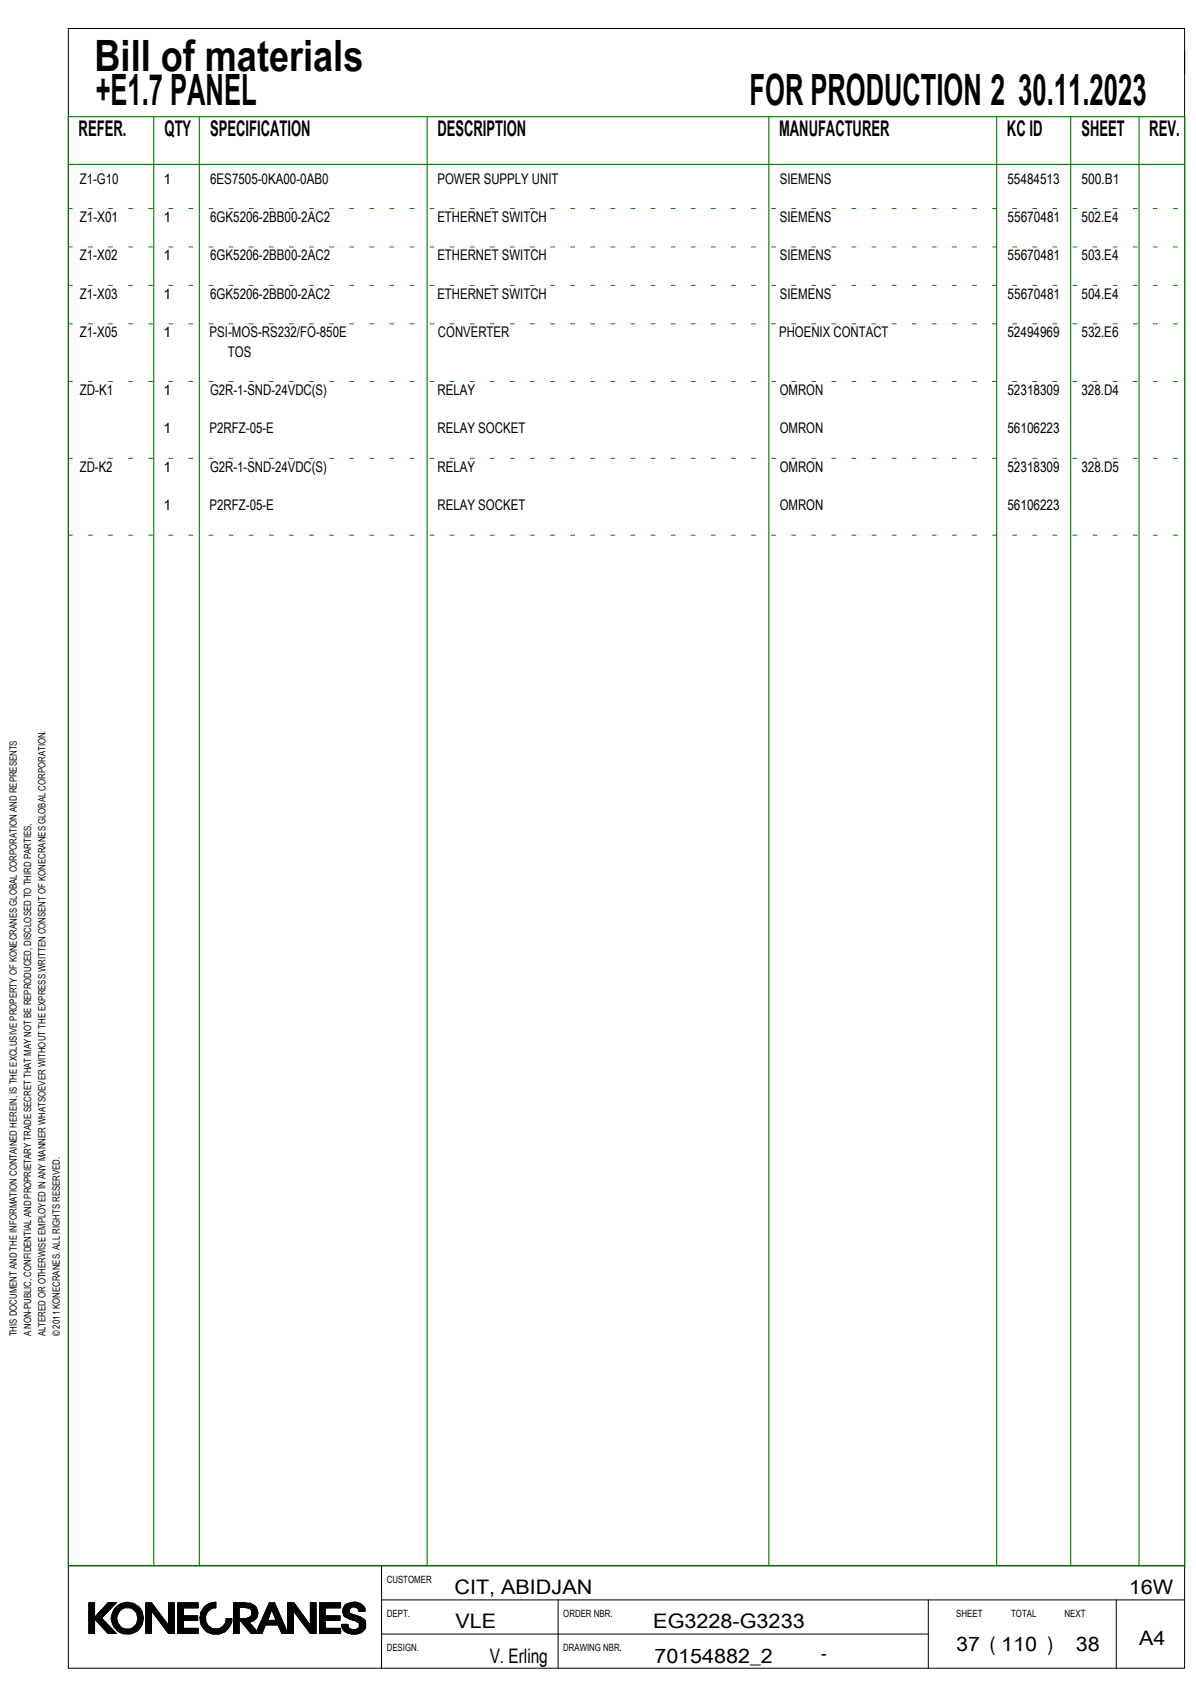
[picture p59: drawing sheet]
<svg xmlns="http://www.w3.org/2000/svg" width="210mm" height="297mm" viewBox="0 0 210 297" stroke-linecap="round" stroke-linejoin="round" font-family="sans-serif">
<defs><g id="words">
<g font-size="7.6">
<text x="16.6" y="12.5">Bill of materials</text>
<text x="16.8" y="18.5">+E1.7 PANEL</text>
<text x="131.6" y="18.5">FOR PRODUCTION 2</text>
<text x="178.8" y="18.5">30.11.2023</text>
</g>
<g font-size="3.8">
<text x="13.8" y="23.9">REFER.</text>
<text x="28.9" y="23.9">QTY</text>
<text x="36.9" y="23.9">SPECIFICATION</text>
<text x="76.8" y="23.9">DESCRIPTION</text>
<text x="136.8" y="23.9">MANUFACTURER</text>
<text x="176.8" y="23.9">KC ID</text>
<text x="189.9" y="23.9">SHEET</text>
<text x="201.8" y="23.9">REV.</text>
</g>
<g font-size="3.5">
<text x="79.8" y="280">CIT, ABIDJAN</text>
<text x="198.2" y="280">16W</text>
<text x="80" y="286">VLE</text>
<text x="114.7" y="286">EG3228-G3233</text>
<text x="86" y="292">V. Erling</text>
<text x="114.9" y="292">70154882_2</text>
<text x="144.2" y="291.5">-</text>
<text x="167.9" y="290">37 ( 110 )</text>
<text x="188.9" y="290">38</text>
<text x="200" y="289">A4</text>
</g>
<g font-size="2.6">
<text x="14" y="32.3">Z1-G10</text>
<text x="28.7" y="32.3">1</text>
<text x="36.9" y="32.3">6ES7505-0KA00-0AB0</text>
<text x="76.8" y="32.3">POWER SUPPLY UNIT</text>
<text x="136.9" y="32.3">SIEMENS</text>
<text x="176.9" y="32.3">55484513</text>
<text x="189.9" y="32.3">500.B1</text>
<text x="14" y="39">Z1-X01</text>
<text x="28.7" y="39">1</text>
<text x="36.9" y="39">6GK5206-2BB00-2AC2</text>
<text x="76.8" y="39">ETHERNET SWITCH</text>
<text x="136.9" y="39">SIEMENS</text>
<text x="176.9" y="39">55670481</text>
<text x="189.9" y="39">502.E4</text>
<text x="14" y="45.7">Z1-X02</text>
<text x="28.7" y="45.7">1</text>
<text x="36.9" y="45.7">6GK5206-2BB00-2AC2</text>
<text x="76.8" y="45.7">ETHERNET SWITCH</text>
<text x="136.9" y="45.7">SIEMENS</text>
<text x="176.9" y="45.7">55670481</text>
<text x="189.9" y="45.7">503.E4</text>
<text x="14" y="52.5">Z1-X03</text>
<text x="28.7" y="52.5">1</text>
<text x="36.9" y="52.5">6GK5206-2BB00-2AC2</text>
<text x="76.8" y="52.5">ETHERNET SWITCH</text>
<text x="136.9" y="52.5">SIEMENS</text>
<text x="176.9" y="52.5">55670481</text>
<text x="189.9" y="52.5">504.E4</text>
<text x="14" y="59.3">Z1-X05</text>
<text x="28.7" y="59.3">1</text>
<text x="36.8" y="59.3">PSI-MOS-RS232/FO-850E</text>
<text x="76.9" y="59.3">CONVERTER</text>
<text x="136.8" y="59.3">PHOENIX CONTACT</text>
<text x="176.9" y="59.3">52494969</text>
<text x="189.9" y="59.3">532.E6</text>
<text x="40" y="62.6">TOS</text>
<text x="14" y="69.4">ZD-K1</text>
<text x="28.7" y="69.4">1</text>
<text x="36.9" y="69.4">G2R-1-SND-24VDC(S)</text>
<text x="76.8" y="69.4">RELAY</text>
<text x="136.9" y="69.4">OMRON</text>
<text x="176.9" y="69.4">52318309</text>
<text x="189.9" y="69.4">328.D4</text>
<text x="28.7" y="76.1">1</text>
<text x="36.8" y="76.1">P2RFZ-05-E</text>
<text x="76.8" y="76.1">RELAY SOCKET</text>
<text x="136.9" y="76.1">OMRON</text>
<text x="176.9" y="76.1">56106223</text>
<text x="14" y="82.9">ZD-K2</text>
<text x="28.7" y="82.9">1</text>
<text x="36.9" y="82.9">G2R-1-SND-24VDC(S)</text>
<text x="76.8" y="82.9">RELAY</text>
<text x="136.9" y="82.9">OMRON</text>
<text x="176.9" y="82.9">52318309</text>
<text x="189.9" y="82.9">328.D5</text>
<text x="28.7" y="89.6">1</text>
<text x="36.8" y="89.6">P2RFZ-05-E</text>
<text x="76.8" y="89.6">RELAY SOCKET</text>
<text x="136.9" y="89.6">OMRON</text>
<text x="176.9" y="89.6">56106223</text>
</g>
<g font-size="1.8">
<text x="3" y="234.7" transform="rotate(-90 3 234.7)">THIS DOCUMENT AND THE INFORMATION CONTAINED HEREIN, IS THE EXCLUSIVE PROPERTY OF KONECRANES GLOBAL CORPORATION AND REPRESENTS</text>
<text x="5.5" y="234.7" transform="rotate(-90 5.5 234.7)">A NON-PUBLIC, CONFIDENTIAL AND PROPRIETARY TRADE SECRET THAT MAY NOT BE REPRODUCED, DISCLOSED TO THIRD PARTIES,</text>
<text x="8" y="234.7" transform="rotate(-90 8 234.7)">ALTERED OR OTHERWISE EMPLOYED IN ANY MANNER WHATSOEVER WITHOUT THE EXPRESS WRITTEN CONSENT OF KONECRANES GLOBAL CORPORATION.</text>
<text x="10.5" y="234.7" transform="rotate(-90 10.5 234.7)">© 2011 KONECRANES. ALL RIGHTS RESERVED.</text>
<text x="67.9" y="278">CUSTOMER</text>
<text x="67.9" y="284">DEPT.</text>
<text x="98.9" y="284">ORDER NBR.</text>
<text x="167.9" y="284">SHEET</text>
<text x="177.5" y="284">TOTAL</text>
<text x="186.9" y="284">NEXT</text>
<text x="67.9" y="290">DESIGN.</text>
<text x="98.9" y="290">DRAWING NBR.</text>
</g>
</g></defs>
<g fill="none" stroke="#000" stroke-width=".18">
<path d="M12 5h196v288h-196zM208 9v4M12 275h196M67 275v18M15.6 281.5h1v5.4h-1zM19 281.5h1.4l-2.6 2.7 2.6 2.7h-1.4l-2.4-2.6v-.2zM25.6 281.5h1l3 4v-4h1v5.4h-1l-3-4v4h-1zM31.2 281.5h3.6v.9h-2.6v1.4h2.5v.8h-2.5v1.4h2.6v.9h-3.6zM35.9 282.2a2.71 2.71 0 0 1 2-.8v1a1.84 1.84 0 0 0-1.8 1.7 1.84 1.84 0 0 0 1.6 2 1.84 1.84 0 0 0 2-1.5v-.3h1a2.82 2.82 0 0 1-3.9 2.5 2.82 2.82 0 0 1-.9-4.6zM42 282.3l1.3 .1a.89 .89 0 0 1 .9 .6 .89 .89 0 0 1-.3 1l-1 .3h-.9zM45.1 286.5l-1.4-1.6a1.65 1.65 0 0 0 1.6-1.8 1.65 1.65 0 0 0-1.8-1.5l-2.5-.1v5.4h1v-2.5l2.1 2.5h1.2M47.7 282.7l.8 1.9h-1.5z"/>
<path d="M50.5 281.5h1.1l2.9 4v-4h1v5.4h-1l-3-4v4h-1zM50.5 286.8l-2.3-5.3h-.9l-2.4 5.4h1.1l.6-1.5h2.2l.7 1.5h1.1M56.1 281.5h3.7v.9h-2.7v1.4h2.6v.8h-2.6v1.4h2.7v.9h-3.7zM60.6 281.9a2.39 2.39 0 0 1 3.4 .4l.1 .7h-1.1a.86 .86 0 0 0-1-.8 .86 .86 0 0 0-.7 1l.5 .3a5.3 5.3 0 0 1 2.3 1.1l.1 .4a1.75 1.75 0 0 1-2.1 2 1.76 1.76 0 0 1-2.1-1.7h1.1a.82 .82 0 0 0 1 .9h.4a.77 .77 0 0 0 .6-.7 .77 .77 0 0 0-.6-.8l-1.3-.4a1.44 1.44 0 0 1-.6-2.4zM67 281h141M67 287h96M98 281v12M163 281v12M196 281v12"/>
</g>
<path d="M12 20.5h196v254.5h-196zM12 28.9h196M27 20.5v254.5M35 20.5v254.5M75 20.5v254.5M135 20.5v254.5M175 20.5v254.5M188 20.5v254.5M200 20.5v254.5" fill="none" stroke="#008000" stroke-width=".2"/>
<path d="M12 36.6h196M12 43.4h196M12 50.1h196M12 56.9h196M12 67h196M12 80.5h196M12 94h196" fill="none" stroke="#008000" stroke-width=".18" stroke-dasharray=".7 2.8"/>
<g fill="#000" stroke="#000" stroke-width=".18">
<path d="M15.6 281.5h1v5.4h-1z" fill-rule="evenodd"/>
<path d="M19 281.5h1.4l-2.6 2.7 2.6 2.7h-1.4l-2.4-2.6v-.2z" fill-rule="evenodd"/>
<path d="M20.3 282.3a2.86 2.86 0 0 1 4.7 .8l.2 1.1h-1a1.85 1.85 0 0 0-1.9-1.8 1.85 1.85 0 0 0-1.8 1.8h-1l.3-1.1z" fill-rule="evenodd"/>
<path d="M19.5 284.2h1l.1 .4a1.77 1.77 0 0 0 1.2 1.4 1.77 1.77 0 0 0 1.8-.4l.3-.3 .3-1.1h1a2.85 2.85 0 0 1-2.8 2.8 2.85 2.85 0 0 1-2.9-2.8z" fill-rule="evenodd"/>
<path d="M25.6 281.5h1l3 4v-4h1v5.4h-1l-3-4v4h-1z" fill-rule="evenodd"/>
<path d="M31.2 281.5h3.6v.9h-2.6v1.4h2.5v.8h-2.5v1.4h2.6v.9h-3.6z" fill-rule="evenodd"/>
<path d="M35.9 282.2a2.71 2.71 0 0 1 2-.8v1a1.85 1.85 0 0 0-1.9 1.8 1.85 1.85 0 0 0 1.8 1.9 1.85 1.85 0 0 0 1.9-1.8h1a2.82 2.82 0 0 1-4 2.5 2.82 2.82 0 0 1-.8-4.6z" fill-rule="evenodd"/>
<path d="M41 282.3h1v4.6h-1z" fill-rule="evenodd"/>
<path d="M41 281.5l2.5 .1a1.65 1.65 0 0 1 1.7 1.6 1.65 1.65 0 0 1-1.5 1.7l1.4 1.6-.2 .4h-.8l-2.1-2.6a2.43 2.43 0 0 0 2.2-.6v-.8l-.1-.1a2.17 2.17 0 0 0-2.1-.5h-1z" fill-rule="evenodd"/>
<path d="M47.3 281.5h.9l2.3 5.4h-1l-1.8-4.2-1.7 4.2h-1.1z" fill-rule="evenodd"/>
<path d="M47 284.6h1.5l.3 .8h-2.2z" fill-rule="evenodd"/>
<path d="M50.5 281.5h1.1l2.9 4v-4h1v5.4h-1l-3-4v4h-1z" fill-rule="evenodd"/>
<path d="M56.1 281.5h3.7v.9h-2.7v1.4h2.6v.8h-2.6v1.4h2.7v.9h-3.7z" fill-rule="evenodd"/>
<path d="M60.6 281.9a2.35 2.35 0 0 1 3.5 .7v.4h-1.1a.86 .86 0 0 0-1-.8 .86 .86 0 0 0-.7 1l.2 .2 1.8 .6a1.3 1.3 0 0 1 .9 1.1h-1.1l-.6-.4-1.3-.4a1.44 1.44 0 0 1-.6-2.4z" fill-rule="evenodd"/>
<path d="M60 285.3h1.1l.2 .7a1.34 1.34 0 0 0 1.8-.3v-.6h1.1a1.66 1.66 0 0 1-1.2 1.8 2.29 2.29 0 0 1-3-1.2z" fill-rule="evenodd"/>
</g>
<use href="#words"/>
</svg>
